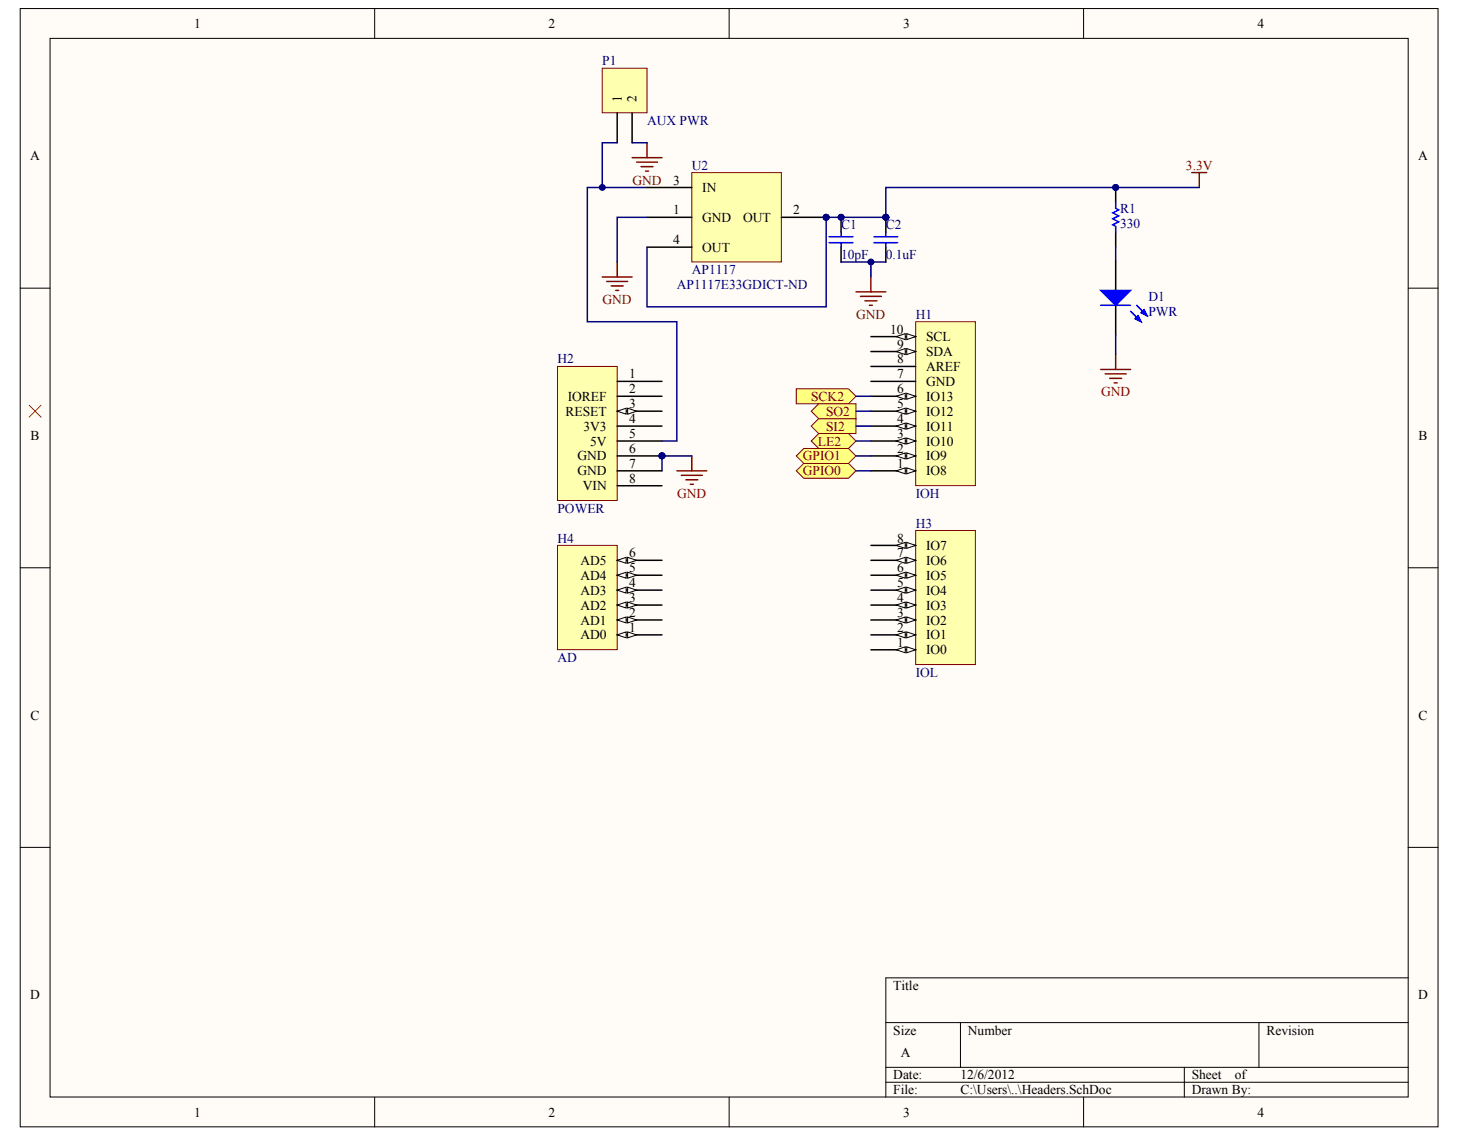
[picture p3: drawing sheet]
<svg xmlns="http://www.w3.org/2000/svg" width="258mm" height="201mm" viewBox="0 0 258 201" stroke-linecap="round" stroke-linejoin="round" font-family="sans-serif">
<defs><g id="words">
<g font-size="2.4">
<text x="34.2" y="4.9">1</text>
<text x="96.8" y="4.9">2</text>
<text x="159.3" y="4.9">3</text>
<text x="221.8" y="4.9">4</text>
<text x="109.7" y="18.1" transform="rotate(-90 109.7 18.1)">1</text>
<text x="112.3" y="18.1" transform="rotate(-90 112.3 18.1)">2</text>
<text x="5.3" y="28.3">A</text>
<text x="250.2" y="28.3">A</text>
<text x="118.7" y="32.6">3</text>
<text x="123.9" y="33.9">IN</text>
<text x="118.7" y="37.8">1</text>
<text x="123.9" y="39.1">GND</text>
<text x="131.1" y="39.1">OUT</text>
<text x="139.9" y="37.8">2</text>
<text x="118.7" y="43.1">4</text>
<text x="123.9" y="44.4">OUT</text>
<text x="157" y="58.9">10</text>
<text x="158.2" y="64.1">8</text>
<text x="158.2" y="61.5">9</text>
<text x="163.4" y="65.4">AREF</text>
<text x="163.4" y="62.8">SDA</text>
<text x="163.4" y="60.2">SCL</text>
<text x="100.1" y="70.7">IOREF</text>
<text x="111" y="66.8">1</text>
<text x="111" y="69.4">2</text>
<text x="158.2" y="69.4">6</text>
<text x="158.2" y="66.8">7</text>
<text x="163.4" y="70.7">IO13</text>
<text x="163.4" y="68.1">GND</text>
<text x="5.4" y="77.6">B</text>
<text x="99.8" y="73.3">RESET</text>
<text x="102.9" y="76">3V3</text>
<text x="111" y="72">3</text>
<text x="111" y="74.6">4</text>
<text x="111" y="77.3">5</text>
<text x="158.2" y="77.3">3</text>
<text x="158.2" y="74.6">4</text>
<text x="158.2" y="72">5</text>
<text x="163.4" y="76">IO11</text>
<text x="163.4" y="73.3">IO12</text>
<text x="250.2" y="77.6">B</text>
<text x="101.9" y="81.2">GND</text>
<text x="101.9" y="83.8">GND</text>
<text x="104.1" y="78.6">5V</text>
<text x="111" y="79.9">6</text>
<text x="111" y="82.5">7</text>
<text x="158.2" y="82.5">1</text>
<text x="158.2" y="79.9">2</text>
<text x="163.4" y="83.8">IO8</text>
<text x="163.4" y="81.2">IO9</text>
<text x="163.4" y="78.6">IO10</text>
<text x="102.8" y="86.5">VIN</text>
<text x="111" y="85.2">8</text>
<text x="158.2" y="95.7">8</text>
<text x="102.4" y="99.6">AD5</text>
<text x="111" y="100.9">5</text>
<text x="111" y="98.3">6</text>
<text x="158.2" y="100.9">6</text>
<text x="158.2" y="98.3">7</text>
<text x="163.4" y="99.6">IO6</text>
<text x="163.4" y="97">IO7</text>
<text x="102.4" y="107.5">AD2</text>
<text x="102.4" y="104.9">AD3</text>
<text x="102.4" y="102.3">AD4</text>
<text x="111" y="106.2">3</text>
<text x="111" y="103.6">4</text>
<text x="158.2" y="106.2">4</text>
<text x="158.2" y="103.6">5</text>
<text x="163.4" y="107.5">IO3</text>
<text x="163.4" y="104.9">IO4</text>
<text x="163.4" y="102.3">IO5</text>
<text x="102.4" y="112.8">AD0</text>
<text x="102.4" y="110.2">AD1</text>
<text x="111" y="111.5">1</text>
<text x="111" y="108.8">2</text>
<text x="158.2" y="108.8">3</text>
<text x="158.2" y="111.5">2</text>
<text x="163.4" y="110.2">IO2</text>
<text x="163.4" y="112.8">IO1</text>
<text x="158.2" y="114.1">1</text>
<text x="163.4" y="115.4">IO0</text>
<text x="5.4" y="126.9">C</text>
<text x="250.2" y="126.9">C</text>
<text x="5.3" y="176.3">D</text>
<text x="157.6" y="174.6">Title</text>
<text x="250.2" y="176.3">D</text>
<text x="157.6" y="182.5">Size</text>
<text x="170.7" y="182.5">Number</text>
<text x="223.4" y="182.5">Revision</text>
<text x="157.6" y="190.4">Date:</text>
<text x="158.9" y="186.4">A</text>
<text x="169.4" y="190.4">12/6/2012</text>
<text x="210.2" y="190.4">Sheet</text>
<text x="217.8" y="190.4">of</text>
<text x="34.2" y="197">1</text>
<text x="96.8" y="197">2</text>
<text x="157.6" y="193">File:</text>
<text x="159.3" y="197">3</text>
<text x="169.4" y="193">C:\Users\..\Headers.SchDoc</text>
<text x="210.2" y="193">Drawn By:</text>
<text x="221.8" y="197">4</text>
</g>
<g font-size="2.4" fill="#000080">
<text x="106.2" y="11.5">P1</text>
<text x="114.1" y="22">AUX PWR</text>
<text x="122" y="29.9">U2</text>
<text x="148.4" y="40.4">C1</text>
<text x="156.2" y="40.4">C2</text>
<text x="197.6" y="40.2">330</text>
<text x="197.6" y="37.6">R1</text>
<text x="148.4" y="45.7">10pF</text>
<text x="156.2" y="45.7">0.1uF</text>
<text x="119.4" y="51">AP1117E33GDICT-ND</text>
<text x="122" y="48.3">AP1117</text>
<text x="202.6" y="53.1">D1</text>
<text x="161.5" y="56.2">H1</text>
<text x="202.6" y="55.7">PWR</text>
<text x="98.3" y="64.1">H2</text>
<text x="161.5" y="87.8">IOH</text>
<text x="98.3" y="95.7">H4</text>
<text x="98.3" y="90.4">POWER</text>
<text x="161.5" y="93.1">H3</text>
<text x="98.3" y="116.7">AD</text>
<text x="161.5" y="119.4">IOL</text>
</g>
<g font-size="2.4" fill="#800000">
<text x="209.2" y="29.9">3.3V</text>
<text x="111.6" y="32.6">GND</text>
<text x="106.3" y="53.6">GND</text>
<text x="151" y="56.2">GND</text>
<text x="143.1" y="70.7">SCK2</text>
<text x="194.2" y="69.9">GND</text>
<text x="145.7" y="76">SI2</text>
<text x="145.7" y="73.3">SO2</text>
<text x="141.6" y="83.8">GPIO0</text>
<text x="141.6" y="81.2">GPIO1</text>
<text x="144.3" y="78.6">LE2</text>
<text x="119.4" y="87.8">GND</text>
</g>
</g></defs>
<g fill="#fffcf8" stroke="#000" stroke-width=".18">
<path d="M3.6 1.5h250.1v197.3h-250.1z"/>
<path d="M8.8 6.8h239.6v186.7h-239.6z"/>
</g>
<g fill="none" stroke="#000" stroke-width=".18">
<path d="M66.1 1.5v5.3M128.6 1.5v5.3M191.1 1.5v5.3M3.6 50.8h5.2M248.4 50.8h5.3M3.6 100.1h5.2M248.4 100.1h5.3M3.6 149.5h5.2M248.4 149.5h5.3M248.4 172.5h-92.1v21M66.1 193.5v5.3M128.6 193.5v5.3"/>
<path d="M156.3 180.4h92.1M156.3 188.3h92.1M156.3 190.9h92.1M169.4 180.4v7.9M191.1 193.5v5.3M208.9 188.3v5.2M222.1 180.4v7.9"/>
</g>
<path d="M210.2 30.4h2.7M211.5 30.4v2.7M119.4 83.1h5.3M120.2 83.8h3.7M121 84.6h2.1M121.8 85.4h.5M122 80.4v2.7" fill="none" stroke="#800000" stroke-width=".26"/>
<path d="M161.5 93.6h10.5v23.6h-10.5z" fill="#ffffb0" stroke="#800000" stroke-width=".18"/>
<path d="M153.6 114.6h7.9" fill="none" stroke="#000" stroke-width=".26"/>
<g fill="#fffcf8" stroke="#000" stroke-width=".18">
<path d="M159.9 114.1l1.6 .5-1.6 .5z"/>
<path d="M158.1 114.6l1.6-.5v1z"/>
</g>
<path d="M153.6 109.4h7.9" fill="none" stroke="#000" stroke-width=".26"/>
<g fill="#fffcf8" stroke="#000" stroke-width=".18">
<path d="M159.9 108.8l1.6 .6-1.6 .5z"/>
<path d="M158.1 109.4l1.6-.6v1.1z"/>
</g>
<path d="M153.6 106.7h7.9" fill="none" stroke="#000" stroke-width=".26"/>
<g fill="#fffcf8" stroke="#000" stroke-width=".18">
<path d="M159.9 106.2l1.6 .5-1.6 .6z"/>
<path d="M158.1 106.7l1.6-.5v1.1z"/>
</g>
<path d="M153.6 104.1h7.9" fill="none" stroke="#000" stroke-width=".26"/>
<g fill="#fffcf8" stroke="#000" stroke-width=".18">
<path d="M159.9 103.6l1.6 .5-1.6 .5z"/>
<path d="M158.1 104.1l1.6-.5v1z"/>
</g>
<path d="M153.6 101.5h7.9" fill="none" stroke="#000" stroke-width=".26"/>
<g fill="#fffcf8" stroke="#000" stroke-width=".18">
<path d="M159.9 100.9l1.6 .6-1.6 .5z"/>
<path d="M158.1 101.5l1.6-.6v1.1z"/>
</g>
<path d="M153.6 98.8h7.9" fill="none" stroke="#000" stroke-width=".26"/>
<g fill="#fffcf8" stroke="#000" stroke-width=".18">
<path d="M159.9 98.3l1.6 .5-1.6 .6z"/>
<path d="M158.1 98.8l1.6-.5v1.1z"/>
</g>
<path d="M153.6 96.2h7.9" fill="none" stroke="#000" stroke-width=".26"/>
<g fill="#fffcf8" stroke="#000" stroke-width=".18">
<path d="M159.9 95.7l1.6 .5-1.6 .5z"/>
<path d="M158.1 96.2l1.6-.5v1z"/>
</g>
<path d="M153.6 112h7.9" fill="none" stroke="#000" stroke-width=".26"/>
<g fill="#fffcf8" stroke="#000" stroke-width=".18">
<path d="M159.9 111.5l1.6 .5-1.6 .5z"/>
<path d="M158.1 112l1.6-.5v1z"/>
</g>
<path d="M98.3 96.2h10.6v18.4h-10.6z" fill="#ffffb0" stroke="#800000" stroke-width=".18"/>
<path d="M108.9 112h7.9" fill="none" stroke="#000" stroke-width=".26"/>
<g fill="#fffcf8" stroke="#000" stroke-width=".18">
<path d="M108.9 112l1.5-.5v1z"/>
<path d="M110.7 111.5l1.6 .5-1.6 .5z"/>
</g>
<path d="M108.9 109.4h7.9" fill="none" stroke="#000" stroke-width=".26"/>
<g fill="#fffcf8" stroke="#000" stroke-width=".18">
<path d="M108.9 109.4l1.5-.6v1.1z"/>
<path d="M110.7 108.8l1.6 .6-1.6 .5z"/>
</g>
<path d="M108.9 106.7h7.9" fill="none" stroke="#000" stroke-width=".26"/>
<g fill="#fffcf8" stroke="#000" stroke-width=".18">
<path d="M108.9 106.7l1.5-.5v1.1z"/>
<path d="M110.7 106.2l1.6 .5-1.6 .6z"/>
</g>
<path d="M108.9 104.1h7.9" fill="none" stroke="#000" stroke-width=".26"/>
<g fill="#fffcf8" stroke="#000" stroke-width=".18">
<path d="M108.9 104.1l1.5-.5v1z"/>
<path d="M110.7 103.6l1.6 .5-1.6 .5z"/>
</g>
<path d="M108.9 101.5h7.9" fill="none" stroke="#000" stroke-width=".26"/>
<g fill="#fffcf8" stroke="#000" stroke-width=".18">
<path d="M108.9 101.5l1.5-.6v1.1z"/>
<path d="M110.7 100.9l1.6 .6-1.6 .5z"/>
</g>
<path d="M108.9 98.8h7.9" fill="none" stroke="#000" stroke-width=".26"/>
<g fill="#fffcf8" stroke="#000" stroke-width=".18">
<path d="M108.9 98.8l1.5-.5v1.1z"/>
<path d="M110.7 98.3l1.6 .5-1.6 .6z"/>
</g>
<g fill="#ffff80" stroke="#800000" stroke-width=".18">
<path d="M140.5 68.6h9.2l1.3 1.3-1.3 1.3h-9.2z" fill-rule="evenodd"/>
<path d="M143.1 75.2l1.3-1.4h6.6v2.7h-6.6z" fill-rule="evenodd"/>
</g>
<path d="M161.5 56.7h10.5v29h-10.5z" fill="#ffffb0" stroke="#800000" stroke-width=".18"/>
<path d="M153.6 83.1h7.9" fill="none" stroke="#000" stroke-width=".26"/>
<g fill="#fffcf8" stroke="#000" stroke-width=".18">
<path d="M159.9 82.5l1.6 .6-1.6 .5z"/>
<path d="M158.1 83.1l1.6-.6v1.1z"/>
</g>
<path d="M153.6 80.4h7.9" fill="none" stroke="#000" stroke-width=".26"/>
<g fill="#fffcf8" stroke="#000" stroke-width=".18">
<path d="M159.9 79.9l1.6 .5-1.6 .5z"/>
<path d="M158.1 80.4l1.6-.5v1z"/>
</g>
<path d="M153.6 77.8h7.9" fill="none" stroke="#000" stroke-width=".26"/>
<g fill="#fffcf8" stroke="#000" stroke-width=".18">
<path d="M159.9 77.3l1.6 .5-1.6 .5z"/>
<path d="M158.1 77.8l1.6-.5v1z"/>
</g>
<path d="M153.6 75.2h7.9" fill="none" stroke="#000" stroke-width=".26"/>
<g fill="#fffcf8" stroke="#000" stroke-width=".18">
<path d="M159.9 74.6l1.6 .6-1.6 .5z"/>
<path d="M158.1 75.2l1.6-.6v1.1z"/>
</g>
<path d="M153.6 72.5h7.9" fill="none" stroke="#000" stroke-width=".26"/>
<g fill="#fffcf8" stroke="#000" stroke-width=".18">
<path d="M159.9 72l1.6 .5-1.6 .6z"/>
<path d="M158.1 72.5l1.6-.5v1.1z"/>
</g>
<path d="M153.6 69.9h7.9" fill="none" stroke="#000" stroke-width=".26"/>
<g fill="#fffcf8" stroke="#000" stroke-width=".18">
<path d="M159.9 69.4l1.6 .5-1.6 .5z"/>
<path d="M158.1 69.9l1.6-.5v1z"/>
</g>
<path d="M153.6 67.3h7.9M153.6 64.6h7.9M153.6 62h7.9" fill="none" stroke="#000" stroke-width=".26"/>
<g fill="#fffcf8" stroke="#000" stroke-width=".18">
<path d="M159.9 61.5l1.6 .5-1.6 .5z"/>
<path d="M158.1 62l1.6-.5v1z"/>
</g>
<path d="M153.6 59.4h7.9" fill="none" stroke="#000" stroke-width=".26"/>
<g fill="#fffcf8" stroke="#000" stroke-width=".18">
<path d="M159.9 58.9l1.6 .5-1.6 .5z"/>
<path d="M158.1 59.4l1.6-.5v1z"/>
</g>
<path d="M5.1 71.5l2.1 2.1M7.2 71.5l-2.1 2.1" fill="none" stroke="#f00" stroke-width=".18"/>
<path d="M106.2 48.9h5.3M107 49.6h3.7M107.8 50.4h2.1M108.6 51.2h.5M108.9 46.2v2.7M151 51.5h5.3M151.8 52.3h3.7M152.6 53.1h2.1M153.4 53.9h.5M153.6 48.9v2.6" fill="none" stroke="#800000" stroke-width=".26"/>
<path d="M148.4 38.3v2.7M156.3 38.3v2.7M148.4 43.6v2.6M156.3 43.6v2.6" fill="none" stroke="#000" stroke-width=".26"/>
<g fill="#000080" stroke="#000080" stroke-width=".18">
<circle cx="148.4" cy="38.3" r=".52"/>
<circle cx="156.3" cy="38.3" r=".52"/>
<circle cx="153.6" cy="46.2" r=".52"/>
</g>
<path d="M146.2 42.8h4.3M146.2 41.8h4.3M148.4 41v.8M148.4 42.8v.8M154.1 42.8h4.3M154.1 41.8h4.3M156.3 41v.8M156.3 42.8v.8" fill="none" stroke="#00f" stroke-width=".26"/>
<path d="M148.4 46.2h7.9M153.6 46.2v2.7M151 83.1h2.6" fill="none" stroke="#000080" stroke-width=".26"/>
<path d="M98.3 64.6h10.6v23.7h-10.6z" fill="#ffffb0" stroke="#800000" stroke-width=".18"/>
<path d="M108.9 67.3h7.9M108.9 69.9h7.9M108.9 72.5h7.9" fill="none" stroke="#000" stroke-width=".26"/>
<g fill="#fffcf8" stroke="#000" stroke-width=".18">
<path d="M108.9 72.5l1.5-.5v1.1z"/>
<path d="M110.7 72l1.6 .5-1.6 .6z"/>
</g>
<path d="M108.9 75.2h7.9M108.9 77.8h7.9M108.9 80.4h7.9M108.9 83.1h7.9M108.9 85.7h7.9" fill="none" stroke="#000" stroke-width=".26"/>
<circle cx="116.8" cy="80.4" r=".52" fill="#000080" stroke="#000080" stroke-width=".18"/>
<path d="M114.1 33.1h-10.5v23.6h15.8v21.1h-2.6M122 80.4h-5.2v2.7" fill="none" stroke="#000080" stroke-width=".26"/>
<path d="M140.5 83.1l1.3-1.4h7.9l1.3 1.4-1.3 1.3h-7.9z" fill-rule="evenodd" fill="#ffff80" stroke="#800000" stroke-width=".18"/>
<path d="M106.2 12h7.9v7.9h-7.9z" fill="#ffffb0" stroke="#800000" stroke-width=".18"/>
<path d="M108.9 19.9v5.3M111.5 19.9v5.3M196.8 33.1v2.6M196.8 41v2.6M196.8 46v5.2M196.8 53.9v5.2" fill="none" stroke="#000" stroke-width=".26"/>
<path d="M108.9 25.2h-2.7v7.9M111.5 25.2h2.6M196.8 43.6v2.4M196.8 59.1v3.4" fill="none" stroke="#000080" stroke-width=".26"/>
<g fill="#000080" stroke="#000080" stroke-width=".18">
<circle cx="106.2" cy="33.1" r=".52"/>
<circle cx="196.8" cy="33.1" r=".52"/>
</g>
<path d="M111.5 27.8h5.3M112.3 28.6h3.7M113.1 29.4h2.1M113.9 30.2h.5M114.1 25.2v2.6M194.2 65.2h5.2M194.9 66h3.7M195.7 66.7h2.1M196.5 67.5h.6M196.8 62.5v2.7" fill="none" stroke="#800000" stroke-width=".26"/>
<g fill="#00f" stroke="#00f" stroke-width=".26">
<path d="M194.2 51.2h5.2l-2.6 2.7z"/>
<path d="M200.2 56.2l.5-.5 .6 1z"/>
<path d="M201.3 55.2l.5-.6 .5 1.1z"/>
</g>
<path d="M196.8 35.7v1.1l.5 .2-1 .5 1 .6-1 .5 1 .5-1 .5 .5 .3v1.1M194.2 53.9h5.2M199.4 54.9l1.9 1.8M200.5 53.9l1.8 1.8" fill="none" stroke="#00f" stroke-width=".26"/>
<path d="M122 30.4h15.8v15.8h-15.8z" fill="#ffffb0" stroke="#800000" stroke-width=".18"/>
<path d="M114.1 38.3h7.9M114.1 33.1h7.9M137.8 38.3h7.9M114.1 43.6h7.9" fill="none" stroke="#000" stroke-width=".26"/>
<g fill="#000080" stroke="#000080" stroke-width=".18">
<circle cx="145.7" cy="38.3" r=".52"/>
<circle cx="156.3" cy="38.3" r=".52"/>
</g>
<path d="M114.1 38.3h-5.2v7.9M211.5 33.1h-55.2v5.2h-10.6v15.8h-31.6v-10.5" fill="none" stroke="#000080" stroke-width=".26"/>
<path d="M140.5 80.4l1.3-1.3h7.9l1.3 1.3-1.3 1.3h-7.9z" fill-rule="evenodd" fill="#ffff80" stroke="#800000" stroke-width=".18"/>
<path d="M151 69.9h2.6M151 75.2h2.6M151 80.4h2.6" fill="none" stroke="#000080" stroke-width=".26"/>
<path d="M143.1 77.8l1.3-1.3h5.3l1.3 1.3-1.3 1.3h-5.3z" fill-rule="evenodd" fill="#ffff80" stroke="#800000" stroke-width=".18"/>
<path d="M151 77.8h2.6" fill="none" stroke="#000080" stroke-width=".26"/>
<path d="M143.1 72.5l1.3-1.3h6.6v2.6h-6.6z" fill-rule="evenodd" fill="#ffff80" stroke="#800000" stroke-width=".18"/>
<path d="M151 72.5h2.6" fill="none" stroke="#000080" stroke-width=".26"/>
<use href="#words"/>
</svg>
